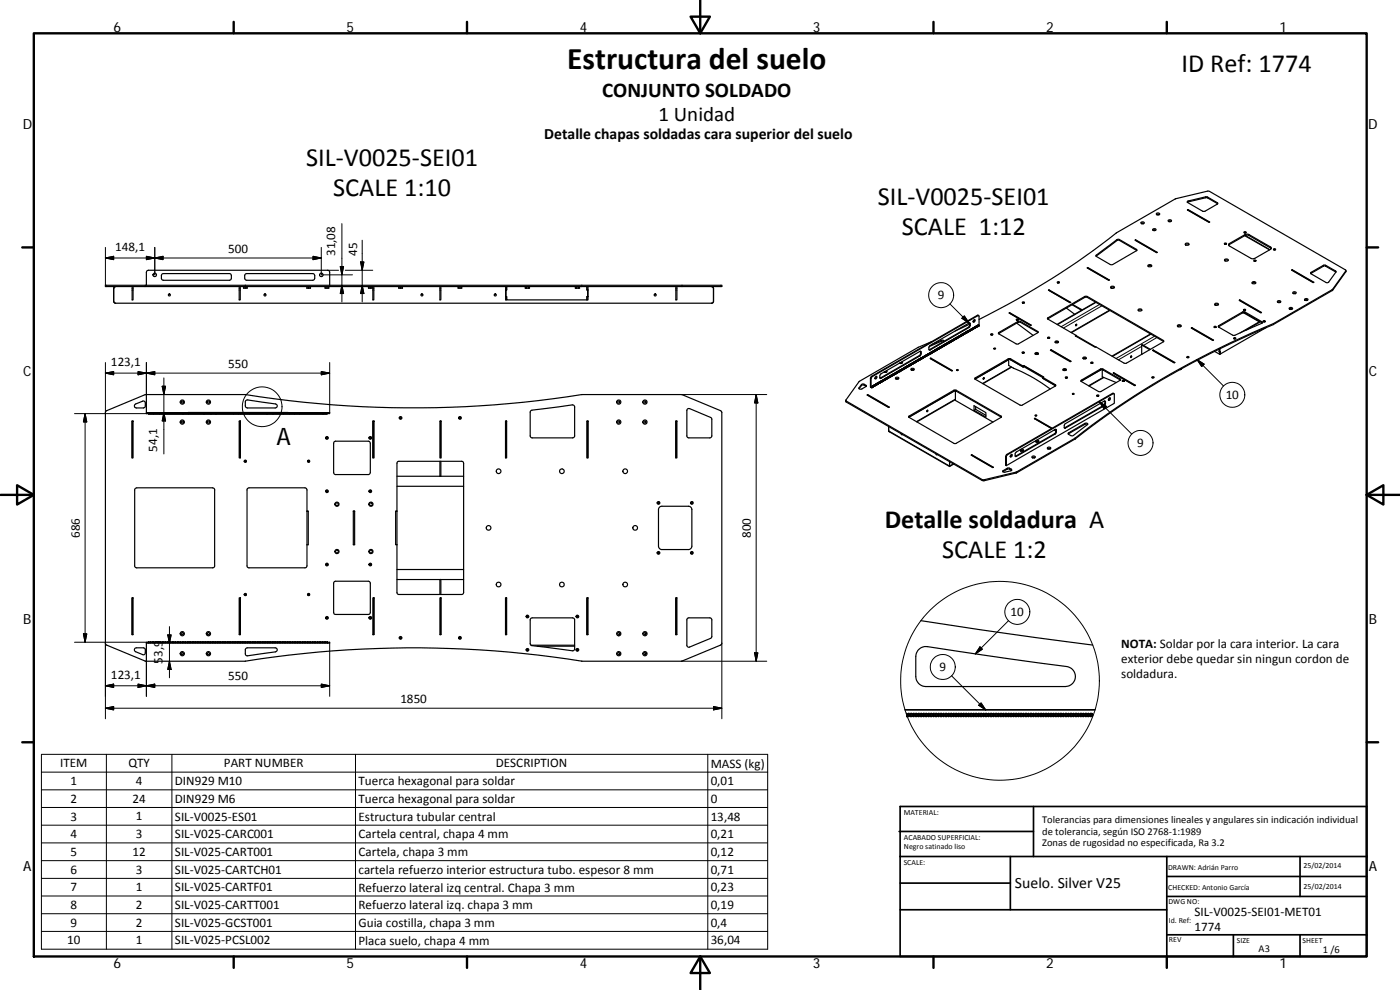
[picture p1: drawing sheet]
<svg xmlns="http://www.w3.org/2000/svg" width="420mm" height="297mm" viewBox="0 0 420 297" stroke-linecap="round" stroke-linejoin="round" font-family="sans-serif">
<defs><g id="words">
<text font-size="9.4" x="170.2" y="20.8">Estructura del suelo</text>
<g font-size="7.9">
<text x="354.6" y="21.6">ID Ref: 1774</text>
<text x="91.9" y="49.7">SIL‐V0025‐SEI01</text>
<text x="100" y="58.7">SCALE 1:10</text>
<text x="263.4" y="61.4">SIL‐V0025‐SEI01</text>
<text x="270.6" y="70.4">SCALE 1:12</text>
<text x="265.5" y="158.5">Detalle soldadura A</text>
<text x="282.8" y="167.5">SCALE 1:2</text>
</g>
<text font-size="7.2" x="83" y="133.5">A</text>
<g font-size="6.3">
<text x="180.7" y="29">CONJUNTO SOLDADO</text>
<text x="197.6" y="36.2">1 Unidad</text>
</g>
<g font-size="4.7">
<text x="163.3" y="41.8">Detalle chapas soldadas cara superior del suelo</text>
<text x="304.6" y="266.6">Suelo. Silver V25</text>
</g>
<g font-size="4.2">
<text x="34" y="9.6">6</text>
<text x="104" y="9.6">5</text>
<text x="174" y="9.6">4</text>
<text x="244" y="9.6">3</text>
<text x="314" y="9.6">2</text>
<text x="384" y="9.6">1</text>
<text x="6.8" y="38.7">D</text>
<text x="410.6" y="38.7">D</text>
<text x="7" y="112.9">C</text>
<text x="410.8" y="112.9">C</text>
<text x="7" y="187.1">B</text>
<text x="410.8" y="187.1">B</text>
<text x="7" y="261.3">A</text>
<text x="410.8" y="261.3">A</text>
<text x="34" y="290.4">6</text>
<text x="104" y="290.4">5</text>
<text x="174" y="290.4">4</text>
<text x="244" y="290.4">3</text>
<text x="314" y="290.4">2</text>
<text x="384" y="290.4">1</text>
</g>
<g font-size="3.9">
<text x="34.6" y="75.3">148,1</text>
<text x="68.5" y="75.9">500</text>
<text x="100.6" y="76.8" transform="rotate(-90 100.6 76.8)">31,08</text>
<text x="107.2" y="76.9" transform="rotate(-90 107.2 76.9)">45</text>
<text x="281.4" y="89.8">9</text>
<text x="33.3" y="109.9">123,1</text>
<text x="68.5" y="110.4">550</text>
<text x="367.8" y="119.7">10</text>
<text x="47.1" y="135.5" transform="rotate(-90 47.1 135.5)">54,1</text>
<text x="341.3" y="134.2">9</text>
<text x="24" y="161.4" transform="rotate(-90 24 161.4)">686</text>
<text x="225.4" y="161.4" transform="rotate(-90 225.4 161.4)">800</text>
<text x="303.3" y="184.8">10</text>
<text x="336.5" y="194.4">NOTA: Soldar por la cara interior. La cara</text>
<text x="33.3" y="203.6">123,1</text>
<text x="48.8" y="199.2" transform="rotate(-90 48.8 199.2)">53,9</text>
<text x="281.9" y="201.4">9</text>
<text x="336.5" y="198.9">exterior debe quedar sin ningun cordon de</text>
<text x="336.5" y="203.4">soldadura.</text>
<text x="68.5" y="204.2">550</text>
<text x="120.2" y="210.9">1850</text>
<text x="18.1" y="230.3">ITEM</text>
<text x="38.5" y="230.3">QTY</text>
<text x="67.2" y="230.3">PART NUMBER</text>
<text x="148.8" y="230.3">DESCRIPTION</text>
<text x="213.3" y="230.3">MASS (kg)</text>
<text x="21.2" y="235.5">1</text>
<text x="40.8" y="235.5">4</text>
<text x="52.5" y="235.5">DIN929 M10</text>
<text x="107.6" y="235.6">Tuerca hexagonal para soldar</text>
<text x="213.3" y="235.5">0,01</text>
<text x="21.2" y="240.9">2</text>
<text x="39.8" y="240.9">24</text>
<text x="52.5" y="240.9">DIN929 M6</text>
<text x="107.6" y="241">Tuerca hexagonal para soldar</text>
<text x="213.3" y="240.9">0</text>
<text x="21.2" y="246.2">3</text>
<text x="21.2" y="251.5">4</text>
<text x="40.8" y="246.2">1</text>
<text x="40.8" y="251.5">3</text>
<text x="52.5" y="246.2">SIL‐V0025‐ES01</text>
<text x="52.5" y="251.5">SIL‐V025‐CARC001</text>
<text x="107.6" y="246.3">Estructura tubular central</text>
<text x="107.6" y="251.6">Cartela central, chapa 4 mm</text>
<text x="213.3" y="246.2">13,48</text>
<text x="213.3" y="251.5">0,21</text>
<text x="21.2" y="256.8">5</text>
<text x="39.8" y="256.8">12</text>
<text x="52.5" y="256.8">SIL‐V025‐CART001</text>
<text x="107.6" y="256.9">Cartela, chapa 3 mm</text>
<text x="213.3" y="256.8">0,12</text>
<text x="21.2" y="262.1">6</text>
<text x="40.8" y="262.1">3</text>
<text x="52.5" y="262.1">SIL‐V025‐CARTCH01</text>
<text x="107.6" y="262.2">cartela refuerzo interior estructura tubo. espesor 8 mm</text>
<text x="213.3" y="262.1">0,71</text>
<text x="21.2" y="267.4">7</text>
<text x="40.8" y="267.4">1</text>
<text x="52.5" y="267.4">SIL‐V025‐CARTF01</text>
<text x="107.6" y="267.5">Refuerzo lateral izq central. Chapa 3 mm</text>
<text x="213.3" y="267.4">0,23</text>
<text x="21.2" y="272.8">8</text>
<text x="40.8" y="272.8">2</text>
<text x="52.5" y="272.8">SIL‐V025‐CARTT001</text>
<text x="107.6" y="272.8">Refuerzo lateral izq. chapa 3 mm</text>
<text x="213.3" y="272.8">0,19</text>
<text x="358.5" y="274.9">SIL‐V0025‐SEI01‐MET01</text>
<text x="21.2" y="278.1">9</text>
<text x="40.8" y="278.1">2</text>
<text x="52.5" y="278.1">SIL‐V025‐GCST001</text>
<text x="107.6" y="278.2">Guia costilla, chapa 3 mm</text>
<text x="213.3" y="278.1">0,4</text>
<text x="358.5" y="279.4">1774</text>
<text x="20.2" y="283.4">10</text>
<text x="40.8" y="283.4">1</text>
<text x="52.5" y="283.4">SIL‐V025‐PCSL002</text>
<text x="107.6" y="283.4">Placa suelo, chapa 4 mm</text>
<text x="213.3" y="283.4">36,04</text>
</g>
<g font-size="3.1">
<text x="312.8" y="246.8">Tolerancias para dimensiones lineales y angulares sin indicación individual</text>
<text x="312.8" y="250.4">de tolerancia, según ISO 2768‐1:1989</text>
<text x="312.8" y="254">Zonas de rugosidad no especificada, Ra 3.2</text>
<text x="377.7" y="285.6">A3</text>
<text x="397" y="285.9">1 /6</text>
</g>
<g font-size="2.4">
<text x="271.2" y="244.4">MATERIAL:</text>
<text x="271.3" y="251.9">ACABADO SUPERFICIAL:</text>
<text x="271.3" y="254.6">Negro satinado liso</text>
<text x="271.2" y="259.7">SCALE:</text>
<text x="350.6" y="260.9">DRAWN: Adrián Parro</text>
<text x="391.2" y="260.6">25/02/2014</text>
<text x="350.6" y="267">CHECKED: Antonio García</text>
<text x="391.2" y="266.6">25/02/2014</text>
<text x="350.7" y="271.4">DWG NO:</text>
<text x="350.8" y="276.8">Id. Ref:</text>
<text x="350.8" y="282.8">REV</text>
<text x="371.2" y="282.9">SIZE</text>
<text x="390.9" y="282.9">SHEET</text>
</g>
</g></defs>
<g fill="none" stroke="#000" stroke-width=".36">
<path d="M328.9 76.6l6.6-4.8h.3l5.4 3.2-7.5 4.4h-.5l-4.2-2.5zM340.6 72.1l.2-.2 6.5 3.8-.2 .1zM340.8 72.2l6.4 3.6M340.8 71.9v.2M341.2 75.2l-5.2-3.1h-.5l-6.5 4.8M342.5 66.7a.46 .46 0 0 1 .5-.2 .46 .46 0 0 1 .3 .6 .49 .49 0 0 1-.5 .1 .49 .49 0 0 1-.3-.5zM342.6 67.1h.6M342.6 67.1l.2-.2 .3 .2M344.5 79.6a.52 .52 0 0 1 .7-.3 .52 .52 0 0 1 .3 .7 .58 .58 0 0 1-.6 .1 .58 .58 0 0 1-.4-.5zM344.5 79.9l.4-.2 .7 .2M346 68.7a.45 .45 0 0 1 .6-.2 .45 .45 0 0 1 .2 .6 .48 .48 0 0 1-.5 .1 .48 .48 0 0 1-.3-.5zM346.2 69.1h.5"/>
<path d="M346.2 69.2l.2-.2 .3 .2M347.1 64a.46 .46 0 0 1 .6-.2 .46 .46 0 0 1 .2 .6 .5 .5 0 0 1-.5 .1 .5 .5 0 0 1-.3-.5zM347.3 64.3l.3-.1 .2 .3zM350.6 66.1a.47 .47 0 0 1 .6-.2 .47 .47 0 0 1 .3 .5 .5 .5 0 0 1-.6 .2 .5 .5 0 0 1-.3-.5zM350.8 66.4h.6zM355.8 73.4l.5-.2 .5 .2M355.8 73a.49 .49 0 0 1 .7-.2 .49 .49 0 0 1 .2 .7 .49 .49 0 0 1-.7 .2 .49 .49 0 0 1-.2-.7zM356.3 63l.2-.1 6.5 3.7-.1 .1zM356.3 60.7l5.9-1.4 3.2 1.9M356.4 60.4l5.6-1.4 3.5 2.1-3.9 2.3h-.4l-4.9-2.7zM356.5 63.1l6.4 3.6M356.5 62.9v.1"/>
<path d="M367.5 73l.5-.1 .1 .3-.5 .1 .4-.1h-.5zM367.5 78.2l.4-.2 .7 .2M367.5 77.9a.52 .52 0 0 1 .7-.3 .52 .52 0 0 1 .3 .7 .56 .56 0 0 1-.6 .1 .56 .56 0 0 1-.4-.5zM367.6 73.3h.3M368.7 73.6l5.5-3.1 .6 .2 6.7 3.9M368.8 73.2l4.9-2.8 .8-.1 6.8 3.8 .3 .4-.3 .3-4.7 2.7-.6 .2-.6-.2-6.5-3.7zM373.3 69.6a.31 .31 0 0 1 .4-.1 .31 .31 0 0 1 .2 .3h-.5h.5h-.5zM373.5 69.9h.3M373.6 70.7l7.4 4.3M374 70.5h.1M376.3 78.1l.5-.1 .1 .3-.4 .1 .3-.1h-.4zM376.5 78.4h.2"/>
<path d="M382.2 74.7a.3 .3 0 0 1 .4-.1 .3 .3 0 0 1 .1 .3l-.3 .1 .3-.1h-.4zM382.4 75h.2M31.6 85.6h185v.4h-185zM34.3 86.1l.4-.1-.4 .1-.2 .5zM39.7 86v4h.2v-4M48.7 82.2l20.1-.1 .6 .4v1l-.1 .3-.5 .3h-19.8l-.5-.3-.1-.3zM71.8 86v4h.3v-4M73.2 86v.1M73.5 86l-.4 .1M73.5 82.3l.5-.2h19.8l.5 .2 .2 1.2-.2 .3-.5 .3h-19.8l-.5-.4zM73.6 86v.5M73.8 86l.4 .1"/>
<path d="M74 86v.1M74.2 86v.5h-1.1v-.5M92.1 86v.5h1.1v-.5M92.2 86h.8M92.6 86.1v.4M97.7 86v.1M98 86l-.4 .1M98.1 86v.5M98.3 86l.4 .1M98.5 86v.1M98.7 86v.5h-1.1v-.5M98.9 85.6v-4.1l-.6-.4h-53.8l-.3 .1-.3 .5v3.9"/>
<path d="M110.7 86v.1M111 86l-.4 .1M111.1 86v.5M111.3 86l.4 .1M111.5 86v.1M111.7 86v.5h-1.1v-.5M111.9 86v4h.3v-4M119.8 86v.1M120.1 86l-.4 .1M120.2 86v.5M120.4 86l.4 .1M120.6 86v.1"/>
<path d="M120.8 86v.5h-1.1v-.5M132 86v4h.3v-4M137.6 86v.1M137.9 86l-.4 .1M138 86v.5M138.2 86l.4 .1M138.4 86v.1M138.6 86v.5h-1.1v-.5M151.8 89v1h.3v-1h-.3v-2h.3v-1v1h-.2l.2 3h24M151.8 86v1M157.9 86l-.3 .1v.4h1.3v-.5M158 86v.5"/>
<path d="M158.6 86.1v.4M158.7 86v.1M158.8 86h-.7M172.9 86l-.2 .1v.4h1.2v-.5M173 86v.5M173.6 86.1v.4M173.7 86v.1M173.9 86h-.8M176.5 89h-.3v1M176.5 86v3M176.5 89v1h-.3M176.5 87h-.3l-.1-1v1h.2l-.2 3"/>
<path d="M202.8 86v4h.3v-4M213.5 86l.5 .1 .1 .5v3.8l-.4 .6h-179.1l-.5-.6v-3.8M290.9 96.9l.1 .7-.4 .6-11.8 6.7M291 97.3l-4.4 2M292.3 95.9h.1a.34 .34 0 0 1 .2 .5 .34 .34 0 0 1-.6 .1zM292.4 95.9v.4l-.3 .3M293.7 94.7l-.3-.1-31.9 18.4-.3 .5v2.7l.2 .1v-2.7l.4-.6 31.8-18.3 .2 .1v2.8l-32.4 18.7M293.8 95.9a234.3 234.3 0 0 0 41.3-26l17.7-10.3 9.9-2.3 41.2 23.7v.3l-4 5.6-17.7 10.2M299.7 99.8l6.1-3.4h.4l5.4 3.2-6.2 3.7-5.6-3.1zM302.8 93.9l.2-.1 6.5 3.8-.2 .1zM302.9 94l6.5 3.6M303 93.8v.2"/>
<path d="M305 95.8a.3 .3 0 0 1 .4-.1 .3 .3 0 0 1 .2 .3l-.4 .1 .3-.1h-.4zM305.1 96.9l5 3.7M305.2 96.1h.2M305.7 96.7l-.2 .1M306.8 90.7h.6a.3 .3 0 0 1-.3 .3 .3 .3 0 0 1-.3-.3zM306.9 90.9h.5M307 90.9h.3M311.5 99.8l-5.7-3.2-6.1 3.5M314.4 95.4l11.2-6.5h.6l23 13.3 .1 .2-11.2 6.6h-.6l-14.8-8.2 .2-.2-8.4-4.8zM314.4 95.7l11.2-6.5h.6l23 13.3M314.6 87.1l.2-.1 6.5 3.7-.2 .1zM314.8 87.1h.1"/>
<path d="M314.8 87.1l6.4 3.7M314.8 87v.1M317.3 84.6h.6a.3 .3 0 0 1-.3 .3 .3 .3 0 0 1-.3-.3zM317.4 84.8h.4M317.5 84.9h.2M320 92.4l2.5 1.9M321.7 91.4l2.7 1.6M321.9 91.3l2.7 1.6M323 97.3l-.2 .4 .3-.1v-.3l-.3 .3M324.6 92.9l-.2 .3M324.6 92.9v.2M326.2 80.4l.2-.1 6.5 3.7-.2 .1z"/>
<path d="M326.4 80.5l6.4 3.6M326.4 80.3v.1M328.8 90.7l-11.6 6.6M333.1 93.2l-11.6 6.6M333.3 86.3l.6-.2 .5 .2M333.4 86a.56 .56 0 0 1 .6-.2 .56 .56 0 0 1 .4 .6 .56 .56 0 0 1-.6 .2 .56 .56 0 0 1-.4-.6zM341.6 92.9a.52 .52 0 0 1 .6-.3 .52 .52 0 0 1 .4 .6 .58 .58 0 0 1-1-.3zM341.6 93.1l.5-.2 .6 .2M353.4 97.6a.57 .57 0 0 1 .6-.2 .57 .57 0 0 1 .4 .5 .57 .57 0 0 1-.6 .2 .57 .57 0 0 1-.4-.5zM353.4 97.9l.3-.2 .7 .2M354.3 97.8v.2M357.5 98.4l.2-.1 6.5 3.7-.2 .2z"/>
<path d="M357.7 98.3v.1M357.7 98.4l6.4 3.7M357.7 98.4l-.1 .1M364.4 98a.3 .3 0 0 1 .4-.1 .3 .3 0 0 1 .1 .3l-.3 .1 .3-.1h-.5zM364.5 98.3h.3M364.6 91.4l.5-.2 .5 .2M364.6 91.2a.51 .51 0 0 1 .6-.3 .51 .51 0 0 1 .3 .6 .58 .58 0 0 1-.9-.3zM365.7 97.8l7.5-4.3 5.7 3.3-8.5 3.8-4.7-2.5zM371.9 90.1l.2-.1 6.5 3.7-.2 .2zM372.1 90v.1M372.1 90.1l6.4 3.7M372.1 90.1l-.1 .1"/>
<path d="M373.1 93.8l4.8 2.8M373.2 93.8l.4 .1M373.2 92.9a.29 .29 0 0 1 .4-.1 .29 .29 0 0 1 .1 .3h-.4h.4h-.4zM373.4 93.2h.2M373.4 93.8v.1M373.6 93.9h-.7l-7.2 4.2M373.6 93.9l5.2 3M375.8 85l.3-.2 .7 .2M375.9 84.6a.48 .48 0 0 1 .6-.2 .48 .48 0 0 1 .2 .7 .55 .55 0 0 1-.6 .1 .55 .55 0 0 1-.3-.5zM378.1 96.5l-5.9 3.4M378.3 96.6l-4.5 2.5M379.1 96.3a.29 .29 0 0 1 .4-.1 .29 .29 0 0 1 .2 .3h-.5h.5h-.5z"/>
<path d="M379.3 96.6h.2M380 98.3l-13.8 7.9-.1-1.6M382.2 97.1a250.6 250.6 0 0 0-59.5 34.4l-17.7 10.1-9.9 2.4-41.2-23.7v-.3l4-5.6 17.7-10.2 4.1-1.7M382.2 97.1h.1M383.4 90.3a.42 .42 0 0 1 .6-.2 .42 .42 0 0 1 .1 .7 .43 .43 0 0 1-.5 0 .43 .43 0 0 1-.2-.5zM383.6 90.7h.5M383.6 90.8l.2-.2 .3 .2M386.9 92.4a.47 .47 0 0 1 .6-.2 .47 .47 0 0 1 .3 .6 .5 .5 0 0 1-.6 .1 .5 .5 0 0 1-.3-.5zM387.1 92.7l.6 .1zM387.6 81l.2-.1 6.5 3.8-.2 .1zM387.8 80.9v.1M387.8 81l6.4 3.8"/>
<path d="M387.8 81l-.1 .1M388 87.7a.48 .48 0 0 1 .6-.2 .48 .48 0 0 1 .3 .5 .5 .5 0 0 1-.6 .2 .5 .5 0 0 1-.3-.5zM388.2 88.1l.6-.1-.4-.1-.2 .2M391.6 89.7a.47 .47 0 0 1 .6-.2 .47 .47 0 0 1 .2 .6 .5 .5 0 0 1-.5 .1 .5 .5 0 0 1-.3-.5zM391.7 90.1h.6M391.8 90.1l.2-.2 .3 .2M393.4 81.8l4-2.3 3.6 1.9-2.3 3.3-.3 .1-4.9-2.7zM400.9 81.6l-3.5-1.8-4 2.3M403.9 81.2v.4l-4 5.5-17.7 10.2a255.4 255.4 0 0 0-59.5 34.4l-17.6 10.2-10.1 2.4-41-23.7-.2-.5M258.5 115.4l.7-.2 .8 .5-1.4 1a.51 .51 0 0 1-.5 .1 .51 .51 0 0 1-.3-.4zM260 115.9l-.8-.4h-.4l-1 1.1M260.2 118.5l.2-.1 6.5 3.8-.2 .1z"/>
<path d="M260.3 118.6l6.5 3.6M260.4 118.4v.2M262.9 113l.1-.1a.34 .34 0 0 1 .1 .5 .34 .34 0 0 1-.5 .1zM263 112.9v.4l-.4 .3M264.2 112.3l11.9-6.9 .3 .1v.8l-.3 .5-11.8 6.8-.3-.3zM265.4 111.7h.6M265.5 111.7l.2-.2 .2 .2M266.1 111.2l.1 .1a.47 .47 0 0 1-.3 .5 .47 .47 0 0 1-.6-.2M268.8 113.3a.45 .45 0 0 1 .6-.2 .45 .45 0 0 1 .2 .6 .49 .49 0 0 1-.5 .1 .49 .49 0 0 1-.3-.5zM269 113.6l.5 .1zM270.1 108.9l.4-.1 .1 .2zM270.7 108.5l.1 .1a.48 .48 0 0 1-.3 .5 .48 .48 0 0 1-.6-.1"/>
<path d="M273.4 110.6a.47 .47 0 0 1 .6-.2 .47 .47 0 0 1 .3 .6 .51 .51 0 0 1-.6 .1 .51 .51 0 0 1-.3-.5zM273.6 110.9l.6 .1zM276.2 105.4l.1 .7-.4 .6-11.8 6.8M279 103.7l11.8-6.8 .4 .1v.8l-.4 .5-11.9 6.8-.1-.8zM279.1 107.6l.2-.2 6.5 3.8-.1 .1zM279.3 107.6l6.4 3.7M279.3 107.4v.2M283.3 102.4h-.8l-3.6 1.6M283.3 102.4a.52 .52 0 0 0-.8-.3l-2.9 1.3M286.7 119.9l-11.5 6.7M286.7 117.3v2.8l11.3 6.5M287.2 111.2h.3"/>
<path d="M295.2 113.3l-.1 .5a.24 .24 0 0 0 .3-.2 .24 .24 0 0 0-.2-.3l-.1 .4M297.4 100.2a.29 .29 0 0 1 .3-.1 .29 .29 0 0 1 .2 .3l-.5 .1h.5h-.5zM297.5 100.5h.3M298.4 104.7h.3M302.7 107.9v1.7l1.4 .9a47.4 47.4 0 0 1 11.1 6.2M303.3 108l3.8 2.1v-.2M303.3 108l3.7 2.1M303.3 107.9h-.7l-10 5.8M303.6 110.2l-8.6 4.9M306.8 105.7l.3-.1 .3 .2-.5 .1h.4h-.5zM306.9 105.9h.3M307 109.8l.3-.1 5.9 3.4-.2 .4 3.8 2.3"/>
<path d="M307 109.8v.3M307 109.8l-3.7-2.1-.6-.1-10 5.8-.1 .2 13.8 8 10.4-5.9-.1-.3-9.6-5.5M307.1 109.9l.2-.1 5.9 3.4M307.1 110l-.1 .1M307.3 109.7v.1M310.7 106.2h.9M310.7 105.9l.1-.1a.43 .43 0 0 1 .6-.1 .43 .43 0 0 1 .1 .6 .49 .49 0 0 1-.5 .1 .49 .49 0 0 1-.3-.5zM310.8 106.3h.7M314.4 101.2a.31 .31 0 0 1 .4-.1 .31 .31 0 0 1 .2 .4h-.5h.4h-.4zM314.6 101.5h.3M315.2 105.1l.3-.2 5.9 3.5-.2 .1zM315.3 105.2l.2-.1 5.9 3.3"/>
<path d="M315.5 104.9v.2M316.7 102.7l.4-.1 .5 .1M316.7 102.4a.47 .47 0 0 1 .6-.2 .47 .47 0 0 1 .3 .6 .48 .48 0 0 1-.6 .1 .48 .48 0 0 1-.3-.5zM316.8 102.8h.7M319.1 110.7a.46 .46 0 0 1 .5-.2 .46 .46 0 0 1 .3 .6 .49 .49 0 0 1-.5 .1 .49 .49 0 0 1-.3-.5zM319.1 111h.9M319.2 111.1h.6M319.7 113.2h.7l-.5 .2h.4h-.5zM319.9 113.4h.3M321.9 118.3h.4M322.8 100.8l.2-.1 5.9 3.4M322.9 100.6v.2"/>
<path d="M324.5 114.1l6-3.5 5.8 3.3-6.2 3.6h-.4l-5.2-3zM325 107.6h1M325.1 107.3a.47 .47 0 0 1 .5-.2 .47 .47 0 0 1 .3 .5 .49 .49 0 0 1-.5 .1 .49 .49 0 0 1-.3-.4zM325.2 107.6h.6M327.4 108.7a.31 .31 0 0 1 .4-.1 .31 .31 0 0 1 .2 .3l-.5 .1h.4h-.4zM327.6 109h.2M329.2 118.6a.31 .31 0 0 1 .3-.2 .31 .31 0 0 1 .2 .4l-.4 .1 .4-.1h-.5zM329.3 118.9h.3M330.8 110.9v2.2l4.2 1.7M331.3 113.3l-4.5 2.5M332.9 119.4h.1a.35 .35 0 0 1 .2 .5 .35 .35 0 0 1-.6 0zM333.1 119.4l-.4 .6"/>
<path d="M334.1 112l.1-.2 6.6 3.8-.2 .1zM334.2 112l6.4 3.7M334.2 111.8v.2M334.2 112h.1M334.3 118.1l-.4-.1-31.7 18.3-.4 .6v2.7l.2 .1v-2.6l.4-.7 31.7-18.3 .3 .1v2.8l-32.4 18.7M336.3 114.1l-5.8-3.2-6.1 3.5M336.9 114.1l.6 .1-.5 .2h.4h-.5zM337 114.4h.2M339.5 106.8l-.2 .4M342.6 103.5l2.4 1.4M342.6 103.5l.1 2.8M342.6 103.5l.2-.1 2.4 1.4"/>
<path d="M345.3 100.2l-11.6 6.6M345.7 113.1h.6a.29 .29 0 0 1-.3 .3 .29 .29 0 0 1-.3-.3zM345.8 113.3h.5M345.9 105.1l.2-.1 6.5 3.8-.2 .1zM346.1 105.2l6.4 3.6M346.1 105.2h-.1M346.1 105v.2M354.4 110.7l-.3 .2M354.6 110.6l-.3 .3M356.3 107.3h.4M364.5 105.4l1.6 .9M365.9 104.8v.8"/>
<path d="M365.9 105.6l.2 .1M366 105.5l.1 .1M366 105.5l-.1 .1M366 104.7v.8M366.1 105.7l.1-.1-.1 .7M366.1 105.7v.6M370.3 101.4a.29 .29 0 0 1 .3-.1 .29 .29 0 0 1 .2 .3h-.5h.5h-.5zM370.4 101.7h.3M31.8 123.3l11.9-4.9h30a321.3 321.3 0 0 0 100.9 0h29.9l11.8 4.8 .3 .6v69.4l-.3 .3-11.8 4.9h-29.8a319 319 0 0 0-101.1 0h-29.9l-11.7-4.9-.3-.3-.1-69.4zM39.6 126.3h.3v11.1h-.3zM39.7 126.3v.1M39.9 126.4h-.2v11"/>
<path d="M40.5 121.3l2.5-1 .5 .3 .1 1.2-.2 .5-2.5 .1a.62 .62 0 0 1-.5-.4 .62 .62 0 0 1 .1-.7zM43.9 123.8h55v.3h-55zM71.8 126.4h.3M71.8 123.8h.1M71.8 126.3h.3v11.1h-.3zM72.1 123.8h.1M72.1 126.3v11.1M73.7 120.3l.6-.3 8.4 1.2a.61 .61 0 0 1 .5 .6 .61 .61 0 0 1-.6 .6h-8.4l-.6-.4zM86.5 123.8h.1M86.5 123.8h-30.1M100.2 132.6l.5-.2 10.2 .1 .2 .5-.1 9.1-.5 .3-10.1-.1-.3-.5zM111.9 126.3h.4v11.1h-.4z"/>
<path d="M111.9 126.3v.1M112.3 126.4h-.4v11M132 126.4h.3M132 138.4v4.5h.3v-4.5M132 126.3h.3v11.1h-.3zM132.3 126.3v11.1M151.7 126.3h.4v11.1h-.4zM151.8 126.3v.1M152.1 126.4h-.3v11M159.4 123.2l12.7-1.7 .4 .6-.1 8.9-.6 .4h-12.3l-.4-.6v-7.1zM176.1 126.4h.3v11M176.1 126.3h.4v11.1h-.4z"/>
<path d="M176.4 126.3v.1M202.8 126.3h.3v11.1h-.3zM202.8 126.3v.1M203.1 126.4h-.3v11M206.3 122.7l.7-.1 6.5 2.9 .1 5.3-.2 .5-6.7 .1-.5-.3-.1-7.9zM266.7 128v1.3l.2 .3 18.1 10.4M270.4 130.1l.2 .3 .2-.1M272.7 124.9l14-7.9 13.9 8.1-14.1 8-13.7-7.9zM272.7 125.2l14-7.9 13.8 7.9M278.3 123.1l-.2 .3M280.9 136.1l.2 .4 .1-.2M285 138.5v1.5"/>
<path d="M286.2 139.2l-1.2 .8M291.4 136.5l.2-.1 6.5 3.8-.2 .1zM291.6 136.6l6.4 3.7M291.6 136.4v.2M291.6 136.6h.1M292.3 121.7l3.6 2.1v1.3l-3.6-2zM292.8 122v.8M292.8 122.8l-.5 .3M292.8 122.8l3.1 1.8M303.3 136.5l.3-.2a.36 .36 0 0 1 .1 .6 .36 .36 0 0 1-.5 0zM303.6 136.3l-.1 .5-.3 .2M304.9 135.7l11.8-6.9 .3 .1-.2 1.3-12 6.8-.1-.9z"/>
<path d="M306.2 134.9a.46 .46 0 0 1 .6-.2 .46 .46 0 0 1 .3 .6 .48 .48 0 0 1-.6 .1 .48 .48 0 0 1-.3-.5zM306.4 135.3h.5M306.4 135.4l.2-.3 .3 .3M309.7 136.9a.48 .48 0 0 1 .6-.1 .48 .48 0 0 1 .3 .5 .5 .5 0 0 1-.6 .1 .5 .5 0 0 1-.3-.5zM310 137.3h.5zM310.6 125.6l-.1 .1M310.6 125.6l5.1 3M310.6 125.5l5.2 3M310.6 125.5v.1M310.6 125.5l-.2 .1 5.2 3M310.8 124.8h.3M310.8 132.2h.2a.43 .43 0 0 1 .5-.1 .43 .43 0 0 1 .2 .5 .5 .5 0 0 1-.5 .1 .5 .5 0 0 1-.4-.5z"/>
<path d="M311 132.6h.6l-.4-.1-.1 .2M314.4 134.3a.48 .48 0 0 1 .6-.2 .48 .48 0 0 1 .2 .5 .5 .5 0 0 1-.5 .2 .5 .5 0 0 1-.3-.5zM314.6 134.7h.5M314.6 134.7l.2-.2 .3 .2M316.4 129.1l.5 .2M316.4 129l.5 .3M316.6 128.9l.3 .2M316.8 128.8v.8l-.3 .5-11.8 6.8M319.5 127.3l11.9-7 .4 .1-.3 1.2-11.9 6.9-.2-.1zM320.6 129.9l5-2.9a.43 .43 0 0 1 .5-.1 .43 .43 0 0 1 .3 .5l-4.4 3.3h-.6l-.7-.4zM326.4 127.4l-.8-.1-5 2.9M331.6 120.3v.8l-.4 .5-11.8 6.8"/>
<path d="M40.5 146.6l.5-.2h22.8l.5 .2v23.5l-.5 .3-23.1-.1-.3-.5zM74.2 146.6l.5-.2h16.8l.5 .2 .1 23.2-.2 .5-17.2 .1-.5-.3zM92.1 153.4h.4M92.1 153.3h.4v10.1h-.4M106 153.4h.4M106 153.3h.4v10.1h-.4zM118.7 153.4h.4v10M119.1 153.4v-14.4l.3-.5 19.1-.1 .5 .2v39.5l-.5 .3-19.1-.1-.3-.5v-14.4M119.1 153.3h-.4v10.1h.4M119.1 142.9h20M119.1 145.9h20M198 152.1l.6-.2h8l.9 .5 .1 11.5-.3 .8-.7 .2h-8l-.7-.4-.3-.6v-11z"/>
<path d="M301 141.3l1.6-.9 1 .6-.1 .2-2.1 .5-.4-.1zM303.6 141.1l-1-.4-1.6 .8M39.6 179.4h.3v11h-.3zM39.7 179.4v11h.2M71.8 179.4h.3v11h-.3zM72.1 179.4v11h-.3M100.4 174.5h10.5l.2 .5-.1 9.1-.5 .3-10.1-.1-.3-.5v-8.8zM111.9 179.4h.4v11h-.4zM112.2 179.4v11h-.3M119.1 170.9h20M119.1 173.9h20M132 179.4h.3v11h-.3z"/>
<path d="M132 173.9v4.5M132.3 173.9v4.5M132.3 179.4v11h-.3M151.7 179.4h.4v11h-.4zM151.8 179.4v11h.3M176.1 179.4h.4v11h-.4zM176.2 179.4v11h.3M202.8 179.4h.3v11h-.3zM202.8 179.4v11h.3M39.7 190.4h.1M40.4 194.6l.5-.2h2.3l.4 .4-.1 1.4-.5 .3-2.3-1-.3-.4zM43.9 192.7h55v.3h-55z"/>
<path d="M71.8 192.7h.1M72.1 190.4h.1M72.1 192.7h.1M73.8 194.6l.4-.2h8.4a.61 .61 0 0 1 .6 .5 .61 .61 0 0 1-.5 .7l-8.5 1.2-.6-.4zM86.5 192.7h.1M86.5 192.7h-30.1M112.2 190.4h.1M132.3 190.4h.1M151.8 190.4h.1M159.4 193.6h13.1M159.4 185.5h12.8l.3 .5-.2 9-.5 .3-12.4-1.7-.3-.5v-7.1zM161.2 193.9h11.3"/>
<path d="M176.2 190.4h.1M202.8 190.4h.1M206.4 185.5h7l.2 .5-.1 5.3-6.5 2.8h-.7l-.2-.5v-7.6zM275.8 194.8l1.3-.7 1.2-.1 41.8 6a3 3 0 0 1 2.6 3.2 3 3 0 0 1-3 2.8h-41.9a3 3 0 0 1-3-3l.1-6.4 .2-.8zM276.4 186.2l25.7 3.9 25.8 3.4M271.6 212.9h57M271.6 213h57M272.1 214.5h56"/>
<circle cx="46.4" cy="82.5" r=".53"/>
<circle cx="50.8" cy="88.5" r=".31"/>
<circle cx="79.5" cy="88.5" r=".31"/>
<circle cx="96.4" cy="82.5" r=".53"/>
<circle cx="126.6" cy="88.5" r=".31"/>
<circle cx="148.6" cy="88.5" r=".32"/>
<circle cx="196.6" cy="88.5" r=".31"/>
<circle cx="287.4" cy="111.1" r=".24"/>
<circle cx="298.6" cy="104.6" r=".25"/>
<circle cx="322.1" cy="118.2" r=".25"/>
<circle cx="339.4" cy="107.1" r=".24"/>
<circle cx="356.5" cy="107.2" r=".27"/>
<circle cx="54.7" cy="120.6" r=".33"/>
<circle cx="54.7" cy="126.6" r=".63"/>
<circle cx="54.7" cy="126.6" r=".32"/>
<circle cx="54.7" cy="120.6" r=".64"/>
<circle cx="62.5" cy="126.6" r=".64"/>
<circle cx="62.5" cy="120.6" r=".33"/>
<circle cx="62.5" cy="120.6" r=".64"/>
<circle cx="62.6" cy="126.6" r=".32"/>
<circle cx="73.6" cy="138.4" r=".25"/>
<circle cx="73.6" cy="138.4" r=".34"/>
<circle cx="92.6" cy="138.4" r=".24"/>
<circle cx="92.6" cy="138.4" r=".34"/>
<circle cx="98.1" cy="131.4" r=".4"/>
<circle cx="98.1" cy="131.4" r=".24"/>
<circle cx="111.1" cy="131.4" r=".4"/>
<circle cx="111.1" cy="131.4" r=".25"/>
<circle cx="120.2" cy="125.4" r=".4"/>
<circle cx="120.2" cy="125.4" r=".24"/>
<circle cx="138" cy="125.4" r=".25"/>
<circle cx="138" cy="125.4" r=".4"/>
<circle cx="185.7" cy="126.6" r=".63"/>
<circle cx="185.7" cy="120.6" r=".34"/>
<circle cx="185.7" cy="120.6" r=".64"/>
<circle cx="185.7" cy="126.6" r=".33"/>
<circle cx="193.6" cy="126.6" r=".63"/>
<circle cx="193.6" cy="120.6" r=".34"/>
<circle cx="193.6" cy="120.6" r=".64"/>
<circle cx="193.6" cy="126.6" r=".33"/>
<circle cx="278.3" cy="123.3" r=".23"/>
<circle cx="310.9" cy="124.6" r=".25"/>
<circle cx="98.1" cy="147.4" r=".4"/>
<circle cx="98.1" cy="147.4" r=".25"/>
<circle cx="101.1" cy="151.3" r=".63"/>
<circle cx="101.1" cy="151.3" r=".41"/>
<circle cx="111.1" cy="147.4" r=".25"/>
<circle cx="111.1" cy="147.4" r=".4"/>
<circle cx="111.3" cy="151.3" r=".42"/>
<circle cx="111.3" cy="151.3" r=".62"/>
<circle cx="146.6" cy="158.4" r=".7"/>
<circle cx="149.6" cy="141.4" r=".69"/>
<circle cx="168.6" cy="141.4" r=".69"/>
<circle cx="187.6" cy="141.4" r=".69"/>
<circle cx="190.6" cy="158.4" r=".69"/>
<circle cx="197.6" cy="150.9" r=".25"/>
<circle cx="197.6" cy="150.9" r=".4"/>
<circle cx="207.6" cy="150.9" r=".4"/>
<circle cx="207.6" cy="150.9" r=".25"/>
<circle cx="73.6" cy="178.4" r=".34"/>
<circle cx="73.6" cy="178.4" r=".25"/>
<circle cx="92.6" cy="178.4" r=".25"/>
<circle cx="92.6" cy="178.4" r=".34"/>
<circle cx="98.1" cy="169.4" r=".4"/>
<circle cx="98.1" cy="169.4" r=".24"/>
<circle cx="101.1" cy="165.5" r=".64"/>
<circle cx="101.1" cy="165.5" r=".41"/>
<circle cx="111.1" cy="169.4" r=".24"/>
<circle cx="111.1" cy="169.4" r=".4"/>
<circle cx="111.3" cy="165.5" r=".42"/>
<circle cx="111.3" cy="165.5" r=".63"/>
<circle cx="149.6" cy="175.4" r=".7"/>
<circle cx="168.6" cy="175.4" r=".7"/>
<circle cx="187.6" cy="175.4" r=".7"/>
<circle cx="197.6" cy="165.9" r=".25"/>
<circle cx="197.6" cy="165.9" r=".4"/>
<circle cx="207.6" cy="165.9" r=".4"/>
<circle cx="207.6" cy="165.9" r=".25"/>
<circle cx="54.7" cy="196.1" r=".63"/>
<circle cx="54.7" cy="190.1" r=".32"/>
<circle cx="54.7" cy="196.1" r=".32"/>
<circle cx="54.7" cy="190.1" r=".64"/>
<circle cx="62.5" cy="196.1" r=".64"/>
<circle cx="62.5" cy="190.1" r=".64"/>
<circle cx="62.6" cy="196.1" r=".32"/>
<circle cx="62.6" cy="190.1" r=".32"/>
<circle cx="98.1" cy="185.4" r=".4"/>
<circle cx="98.1" cy="185.4" r=".24"/>
<circle cx="111.1" cy="185.4" r=".24"/>
<circle cx="111.1" cy="185.4" r=".4"/>
<circle cx="120.2" cy="191.4" r=".4"/>
<circle cx="120.2" cy="191.4" r=".24"/>
<circle cx="138" cy="191.4" r=".24"/>
<circle cx="138" cy="191.4" r=".4"/>
<circle cx="158.3" cy="195" r=".39"/>
<circle cx="158.3" cy="195" r=".24"/>
<circle cx="158.3" cy="185" r=".25"/>
<circle cx="158.3" cy="185" r=".4"/>
<circle cx="173.3" cy="195" r=".39"/>
<circle cx="173.3" cy="185" r=".24"/>
<circle cx="173.3" cy="185" r=".4"/>
<circle cx="173.3" cy="195" r=".24"/>
<circle cx="185.7" cy="196.1" r=".63"/>
<circle cx="185.7" cy="190.1" r=".64"/>
<circle cx="185.7" cy="190.1" r=".33"/>
<circle cx="185.7" cy="196.1" r=".33"/>
<circle cx="193.6" cy="196.1" r=".63"/>
<circle cx="193.6" cy="190.1" r=".64"/>
<circle cx="193.6" cy="196.1" r=".33"/>
<circle cx="193.6" cy="190.1" r=".33"/>
</g>
<g fill="none" stroke="#000" stroke-width=".3">
<path d="M361.9 59.1v.2M362.4 59.1v.3M31.6 74.2v11.4M31.6 77.4l2.5-.5v1zM31.6 77.4h64.8M43.9 76.9l2.5 .5-2.5 .5zM46.4 74.2v8.3M46.4 77.4l2.5-.5v1zM93.9 76.9l2.5 .5-2.5 .5zM96.4 74.2v8.3h9.4M102.1 80h1l-.5 2.5zM102.6 67.1v23.5"/>
<path d="M108.2 78.6h1l-.5 2.5zM108.7 72.1v18.5M329 76.6v.2M335.2 71.9v.3M336 71.9v.2M341.1 74.8v.3M356.6 60.3v.3M365.3 60.8v.3M368.9 73.1v.3M373.7 70.4v.3M373.7 70.6l7.4 4.3M374.8 70.4v.3"/>
<path d="M381.3 74.1v.3M397.2 79.6v.3M397.9 79.6v.3M98.3 81.1h3.3M102.6 85.6l.5 2.5h-1zM103.6 81.1h8.3M108.7 85.6l.5 2.5h-1zM285.1 91.2l5.7 5.7M289.4 99.9l.1 .3M289.4 94.8l1.4 2.1-2.1-1.4zM289.6 99.8l.2 .3M289.8 99.6l.2 .4"/>
<path d="M290 99.5l.2 .4M290.2 99.4l.2 .4M290.4 99.3l.2 .3M290.6 99.2l.3 .3M290.6 98.2l.2 .1M290.9 99l.2 .4zM291 97.6l.2 .1M291 97l.2 .1M291.1 98.9l.2 .4M291.3 98.8l.2 .3M291.5 98.7l.3 .3M291.8 98.5l.1 .4"/>
<path d="M292 98.4l.2 .3zM292.2 98.3l.2 .3M292.4 98.1l.2 .4M292.6 98l.2 .4M292.8 97.9l.2 .3M293 97.8l.3 .3M293.3 97.6l.2 .4M293.3 94.6l.2 .1M293.5 97.5l.2 .4M293.7 97.4l.2 .4M299.8 99.8v.3M305.5 96.4v.3"/>
<path d="M306.2 96.4v.3M311.4 99.4v.3M314.5 95.4v.2M323 97.4l-.2 .1M325.6 88.9v.3M326.3 88.9v.3M328.9 90.7l-11.5 6.7M330 91.4l-11.6 6.6M330.7 91.8l-11.6 6.6M332.9 93.1l-11.5 6.6M365.7 97.7v.3M372.9 93.6v.3"/>
<path d="M373.6 93.6v.3M378.7 96.6v.2M382.2 97.1v.3M393.5 81.7v.3M399.8 86.9v.3M399.9 86.8v.3M400.8 81.3v.3M403.9 81.3v.3M31.6 112h67.3M31.6 112l2.5-.5v1zM31.6 108.8v15M41.4 111.5l2.5 .5-2.5 .5z"/>
<path d="M43.9 112l2.5-.5v1zM43.9 108.8v15.3M48.7 115.9h1l-.5 2.5zM49.2 113.4v22.8M96.4 111.5l2.5 .5-2.5 .5zM98.9 108.8v15M204.5 118.4h25.6M226.9 118.4v80M226.9 118.4l.5 2.5h-.9zM257.8 116.4v.2M258.5 115.4v.3M259.3 115.3v.3"/>
<path d="M259.9 115.6v.3M261.2 113.5l.2 .1M261.5 116l.2 .4M261.6 112.9l.2 .1M261.7 116.1h.1M261.7 115.9l.2 .3M261.9 115.7l.2 .4M262.1 115.6l.2 .4M262.3 115.5l.3 .3zM262.3 115.5l.3 .3M262.6 115.4l.2 .3M262.8 115.2l.2 .4"/>
<path d="M263 115.1l.2 .4M263.1 115.2v.2M263.2 115l.3 .3M263.5 114.9l.1 .3M263.6 114.7l.3 .4M263.9 114.6l.2 .4M264.1 114.5l.2 .4M264.2 113.4l.2 .1M264.3 114.3l.2 .4M264.5 114.4v.2M264.5 114.2l.2 .4M264.7 114.1l.2 .4"/>
<path d="M265 114l.2 .3M265.2 113.9l.2 .3-.2-.3M265.4 113.7l.2 .4M265.6 113.6l.2 .4M265.8 113.5l.2 .3M266.1 113.3l.2 .4M266.3 113.2l.2 .4M266.5 113.1l.2 .4M266.7 113l.2 .3M266.9 112.8l.2 .4M267.1 112.7l.2 .4M267.2 112.8l.1 .1"/>
<path d="M267.3 112.6l.3 .3M267.6 112.5l.2 .3zM267.8 112.3l.2 .4M268 112.2l.2 .4M268.2 112.1l.2 .4M268.4 112l.3 .3M268.6 112l.1 .1M268.7 111.9l.1 .3M268.8 111.8l.2 .3M269 111.7l.2 .3M269.2 111.5l.2 .4M269.4 111.4l.2 .4"/>
<path d="M269.6 111.3l.2 .3M269.9 111.1l.2 .4M270.1 111l.2 .4M270.3 110.9l.2 .4M270.5 110.8l.2 .3M270.7 110.7l.2 .3M270.9 110.5l.2 .4M271.2 110.4l.2 .4M271.4 110.3l.2 .3M271.8 110l.2 .4-.2-.4M271.8 110.5l-.2-.3 .2 .3M272 109.9l.2 .4"/>
<path d="M272.2 109.8l.3 .3M272.5 109.6l.2 .4zM272.7 109.5l.2 .4M272.9 109.4l.2 .4M273.1 109.3l.2 .3M273.3 109.1l.2 .4M273.5 109l.3 .4M273.8 108.9l.1 .4M274 108.8l.2 .3M274.2 108.6l.2 .4M274.4 108.5l.2 .4M274.6 108.4l.2 .4"/>
<path d="M274.8 108.3l.2 .3M275 108.1l.3 .4M275.3 108l.2 .4M275.5 107.9l.2 .3M275.7 107.8l.2 .3M275.9 106.7l.2 .1M275.9 107.6l.3 .4M276.2 107.5l.1 .4M276.3 106.1l.1 .1M276.3 105.5l.1 .1M276.4 107.4l.2 .4M276.6 107.3l.2 .3"/>
<path d="M276.8 107.2l.2 .3M277 107l.2 .4M277.2 106.9l.2 .4M277.4 106.8l.2 .3M277.7 106.7l.2 .3M277.9 106.5l.2 .4zM278.1 106.4l.2 .3M278.3 106.3l.2 .3M278.5 106.2l.2 .3M278.7 106l.3 .4M279 104.9l.1 .1M279 105.9l.2 .4"/>
<path d="M279.2 105.8l.2 .4M279.4 105.7l.2 .3M279.6 105.5l.2 .4M279.8 105.4l.2 .4M280 105.3l.3 .3M280.3 105.2l.2 .3M280.5 105l.2 .4M280.7 104.9l.2 .4M280.9 104.8l.2 .3M281.1 104.6l.3 .4M281.4 104.5l.1 .4M281.5 104.4l.3 .4"/>
<path d="M281.8 104.3l.2 .3M282 104.1l.2 .4M282.2 104l.2 .4M282.4 103.9l.2 .4M282.5 102.1v.3M282.6 103.8l.2 .3M282.9 103.7l.2 .3M283.1 103.5l.2 .4M283.3 103.4l.2 .4zM283.5 103.3l.2 .3M283.7 103.1l.2 .4M283.9 103l.3 .4"/>
<path d="M284.2 102.9l.2 .4M284.4 102.8l.2 .3M284.6 102.6l.2 .4M284.8 102.5l.2 .4M285 102.4l.2 .4M285.3 102.3l.2 .3M285.5 102.2l.2 .3M285.7 102l.2 .4M285.9 101.9l.2 .4M286.1 101.8l.2 .3M286.3 117.1v.3M286.3 101.6l.2 .4"/>
<path d="M286.5 117.3l-13.7 7.9M286.5 101.5l.2 .4M286.7 119.7l-11.7 6.8M286.7 101.4l.3 .4M287 117.1v.3M287 101.3l.2 .3M287.2 101.2l.2 .3M287.4 101l.2 .4M287.6 100.9l.2 .4M287.8 100.8l.2 .3M288 100.6l.3 .4M288.3 100.5l.2 .4"/>
<path d="M288.5 100.4l.2 .4M288.7 100.3l.2 .3M288.9 100.1l.2 .4M289.1 100l.3 .4zM292.7 113.4v.3M295.2 113.4l-.1 .1M302.6 107.7v.2M302.7 107.9l-10.1 5.9M303.3 107.7v.2M303.5 110.1l-8.6 5M316.7 115.4v.3M322.2 118.3h.1"/>
<path d="M324.5 114.1v.2M330.3 110.7v.3M330.5 110.9l-6 3.5M331 110.7v.3M331.1 113.2l-4.4 2.5M333.9 118l.2 .1M336.2 113.7v.3M339.5 106.9l-.2 .1M342.6 103.9l-7 4.1M345.4 100.3l-11.5 6.7M346.5 100.9l-11.5 6.7M347.2 101.3l-4 2.3"/>
<path d="M349.2 102.2v.2M359.2 107.9l8 7.9M359.2 107.9l2.2 1.4-.8 .7zM22.4 124.1h22.1M25.5 124.1v68.6M25.5 124.1l.5 2.5h-1zM44.6 124v.2M44.8 124v.2M45.1 124v.2M45.3 124v.2M45.6 124v.2M45.8 124v.2"/>
<path d="M46.1 124v.2M46.3 124v.2M46.5 124v.2M46.8 124v.2M47 124v.2M47.3 124v.2M47.6 124v.2M47.8 124v.2M48 124v.2M48.3 124v.2M48.5 124v.2M48.8 124v.2"/>
<path d="M49.1 124v.2M49.2 123.8l.5 2.5h-1zM49.3 124v.2M49.6 124v.2M49.8 124v.2M50 124v.2M50.3 124v.2M50.6 124v.2M50.8 124v.2M51.1 124v.2M51.3 124v.2M51.6 124v.2"/>
<path d="M51.8 124v.2M52.1 124v.2M52.3 124v.2M52.6 124v.2zM52.8 124v.2M53.1 124v.2M53.3 124v.2M53.6 124v.2M53.8 124v.2M54.1 124v.2M54.3 124v.2M54.6 124v.2"/>
<path d="M54.8 124v.2M55 124v.2M55.3 124v.2M55.6 124v.2M55.8 124v.2M56.1 124v.2M56.3 124v.2M56.5 124v.2M56.8 124v.2zM57.1 124v.2M57.3 124v.2M57.6 124v.2"/>
<path d="M57.8 124v.2M58 124v.2M58.3 124v.2M58.6 124v.2M58.8 124v.2M59.1 124v.2M59.3 124v.2M59.6 124v.2M59.8 124v.2M60.1 124v.2M60.3 124v.2M60.6 124v.2"/>
<path d="M60.8 124v.2M61.1 124v.2zM61.3 124v.2M61.6 124v.2M61.8 124v.2M62.1 124v.2M62.3 124v.2M62.6 124v.2M62.8 124v.2M63.1 124v.2M63.3 124v.2M63.6 124v.2"/>
<path d="M63.8 124v.2M64.1 124v.2M64.3 124v.2M64.6 124v.2M64.8 124v.2M65.1 124v.2M65.3 124v.2M65.6 124v.2M65.8 124v.2M66.1 124v.2M66.3 124v.2M66.6 124v.2"/>
<path d="M66.8 124v.2M67.1 124v.2M67.3 124v.2M67.6 124v.2M67.8 124v.2M68.1 124v.2M68.3 124v.2M68.6 124v.2M68.8 124v.2M69.1 124v.2M69.3 124v.2zM69.6 124v.2"/>
<path d="M69.8 124v.2M70.1 124v.2M70.3 124v.2M70.6 124v.2M70.8 124v.2M71.1 124v.2M71.3 124v.2M71.6 124v.2M71.8 124v.2M72.1 124v.2M72.3 124v.2M72.6 124v.2"/>
<path d="M72.8 124v.2M73.1 124v.2M73.3 124v.2M73.6 124v.2zM73.8 124v.2M74.1 124v.2M74.3 124v.2M74.6 124v.2M74.8 124v.2M75.1 124v.2M75.3 124v.2M75.6 124v.2"/>
<path d="M75.8 124v.2M76.1 124v.2M76.3 124v.2M76.6 124v.2M76.8 124v.2M77.1 124v.2zM77.3 124v.2M77.6 124v.2M77.8 124v.2zM78.1 124v.2M78.3 124v.2M78.6 124v.2"/>
<path d="M78.8 124v.2M79.1 124v.2M79.3 124v.2M79.6 124v.2M79.9 124v.2M80.1 124v.2M80.3 124v.2M80.6 124v.2M80.8 124v.2M81.1 124v.2M81.3 124v.2M81.6 124v.2"/>
<path d="M81.8 124v.2M82.1 124v.2M82.3 124v.2M82.6 124v.2M82.8 124v.2M83.1 124v.2M83.3 124v.2M83.6 124v.2M83.8 124v.2M84.1 124v.2M84.3 124v.2M84.6 124v.2"/>
<path d="M84.8 124v.2M85.1 124v.2M85.3 124v.2M85.6 124v.2M85.8 124v.2M86.1 124v.2M86.3 124v.2M86.6 124v.2M86.8 124v.2M87.1 124v.2M87.3 124v.2M87.6 124v.2"/>
<path d="M87.9 124v.2M88.1 124v.2M88.4 124v.2M88.6 124v.2M88.8 124v.2M89.1 124v.2M89.3 124v.2M89.6 124v.2M89.8 124v.2M90.1 124v.2M90.3 124v.2M90.6 124v.2"/>
<path d="M90.8 124v.2M91.1 124v.2M91.3 124v.2M91.6 124v.2M91.8 124v.2M92.1 124v.2M92.3 124v.2M92.6 124v.2M92.8 124v.2M93.1 124v.2M93.4 124v.2M93.6 124v.2"/>
<path d="M93.8 124v.2zM94.1 124v.2M94.3 124v.2M94.6 124v.2M94.9 124v.2M95.1 124v.2M95.3 124v.2M95.6 124v.2M95.9 124v.2M96.1 124v.2M96.4 124v.2M96.6 124v.2"/>
<path d="M96.8 124v.2M97.1 124v.2M97.3 124v.2M97.6 124v.2M97.8 124v.2M98.1 124v.2M254 120.3v.3M266.7 129.3l18.3 10.5 1.1-.6M272.8 124.8v.3M278.3 123.2l-.1 .1M300.4 124.8v.3M301.8 136.9l.2 .2"/>
<path d="M302.2 136.3l.2 .1M304.9 136.8l.1 .1M311 124.8h.1M316.5 130.1l.2 .1M316.9 129.5l.1 .1M316.9 128.9l.1 .2M319.6 128.3l.2 .1M320.7 129.9v.3M322.7 131.5v.2M322.7 131.4v.3M325.6 127v.3M329.9 120.5l2.2 1.4-.8 .8z"/>
<path d="M329.9 120.5l9.8 9.7M331.2 121.6l.2 .1M331.6 120.5l.2 .1M331.6 121l.2 .1M294.8 143.9v.3M295.3 144v.3M301.1 141.2v.3M302.3 140.5v.3M303 140.5v.3M303.5 140.8v.3M304.9 141.7v.2M305.1 141.6v.3"/>
<path d="M22.4 192.7h22.1M25 190.2h1l-.5 2.5zM31.6 193v22.7M43.9 193v15.9M44.7 192.6v.2M45.2 192.6v.2M45.7 192.6v.2M46.2 192.6v.2M46.7 192.6v.2M47.2 192.6v.2M47.7 192.6v.2zM48.2 192.6v.2"/>
<path d="M48.7 192.6v.2M49.2 192.6v.2M49.7 192.6v.2M50.2 192.6v.2M50.3 190.5h1.1l-.5 2.5zM50.7 192.6v.2M50.9 188v15.4M50.9 198.4l.5 2.5h-1.1zM51.2 192.6v.2M51.7 192.6v.2M52.2 192.6v.2M52.7 192.6v.2"/>
<path d="M53.2 192.6v.2M53.7 192.6v.2M54.2 192.6v.2M54.7 192.6v.2M55.2 192.6v.2M55.7 192.6v.2M56.2 192.6v.2zM56.7 192.6v.2M57.2 192.6v.2M57.7 192.6v.2M58.2 192.6v.2M58.7 192.6v.2"/>
<path d="M59.2 192.6v.2M59.7 192.6v.2M60.2 192.6v.2M60.7 192.6v.2M61.2 192.6v.2M61.7 192.6v.2M62.2 192.6v.2M62.7 192.6v.2M63.2 192.6v.2M63.7 192.6v.2M64.2 192.6v.2M64.7 192.6v.2"/>
<path d="M65.2 192.6v.2M65.8 192.6v.2M66.2 192.6v.2M66.7 192.6v.2M67.2 192.6v.2M67.7 192.6v.2M68.2 192.6v.2M68.7 192.6v.2M69.2 192.6v.2M69.7 192.6v.2M70.2 192.6v.2M70.7 192.6v.2"/>
<path d="M71.2 192.6v.2M71.7 192.6v.2M72.3 192.6v.2M72.7 192.6l.1 .2zM73.2 192.6v.2M73.8 192.6v.2M74.3 192.6v.2M74.8 192.6v.2M75.2 192.6v.2M75.7 192.6v.2M76.3 192.6v.2M76.7 192.6v.2"/>
<path d="M77.2 192.6v.2M77.8 192.6v.2M78.3 192.6v.2M78.7 192.6v.2M79.3 192.6v.2M79.8 192.6v.2M80.3 192.6v.2M80.8 192.6v.2M81.2 192.6l.1 .2zM81.8 192.6v.2M82.3 192.6v.2M82.8 192.6v.2"/>
<path d="M83.3 192.6v.2M83.8 192.6v.2M84.3 192.6v.2M84.8 192.6v.2M85.3 192.6v.2M85.8 192.6v.2M86.3 192.6v.2M86.8 192.6v.2M87.3 192.6v.2M87.8 192.6v.2M88.3 192.6v.2M88.8 192.6v.2"/>
<path d="M89.3 192.6v.2M89.7 192.6l.1 .2zM90.3 192.6v.2M90.8 192.6v.2M91.3 192.6v.2M91.8 192.6v.2M92.3 192.6v.2M92.8 192.6v.2M93.3 192.6v.2M93.8 192.6v.2M94.3 192.6v.2M94.8 192.6v.2"/>
<path d="M95.3 192.6v.2M95.8 192.6v.2M96.3 192.6v.2M96.8 192.6v.2M97.3 192.6v.2M97.8 192.6v.2M98.3 192.6v.2M98.9 193v15.9M204.5 198.4h25.6M216.6 193v22.7M226.5 195.9h.9l-.5 2.5zM294.1 194.1l.7 .7-2.1 1.4z"/>
<path d="M302.7 186.2l-10 10M31.6 205.8h67.3M31.6 205.8l2.5-.5v1zM31.6 212.5l2.5-.5v1zM31.6 212.5h185M41.4 205.3l2.5 .5-2.5 .5zM43.9 205.8l2.5-.5v1zM96.4 205.3l2.5 .5-2.5 .5zM214.1 212l2.5 .5-2.5 .5zM272.1 214l.2 .5-.2 .5M272.6 214l.2 .5-.2 .5M273.1 214l.2 .5-.2 .5"/>
<path d="M273.6 214l.2 .5-.2 .5M274.1 214l.2 .5-.2 .5M274.6 214l.2 .3-.2 .7 .2-.3zM275.1 214l.2 .5-.2 .5M275.6 214l.2 .5-.2 .5M276.1 214l.2 .5-.2 .5M276.6 214l.2 .5-.2 .5M277.1 214l.2 .5-.2 .5M277.6 214l.2 .5-.2 .5M278.1 214l.2 .3-.2 .7M278.6 214l.2 .5-.2 .5M279.1 214l.2 .5-.2 .5"/>
<path d="M279.6 214l.2 .5-.2 .5M280.1 214l.2 .5-.2 .5M280.6 214l.2 .5-.2 .5M281.1 214l.2 .5-.2 .5M281.6 214l.2 .5-.2 .5M282.1 214l.2 .5-.2 .5M282.6 214l.2 .5-.2 .5 .2-.5zM283.1 214l.2 .3-.2 .7M283.6 214l.2 .5-.2 .5M284.1 214l.2 .5-.2 .5M284.6 214l.2 .5-.2 .5M285.1 214l.2 .5-.2 .5"/>
<path d="M285.6 202.8l10.2 10.2M285.6 214l.2 .5-.2 .5M286.1 214l.2 .5-.2 .5M286.6 214l.2 .3-.2 .7M287.1 214l.2 .5-.2 .5M287.6 214l.2 .5-.2 .5M288.1 214l.2 .5-.2 .5M288.6 214l.2 .5-.2 .5 .2-.5zM289.1 214l.2 .5-.2 .5M289.6 214l.2 .5-.2 .5M290.1 214l.2 .5-.2 .5M290.6 214l.2 .5-.2 .5"/>
<path d="M291.1 214l.2 .5-.2 .5 .2-.5zM291.6 214l.2 .3-.2 .7M292.2 214l.1 .5-.1 .5M292.6 214l.2 .5-.2 .5M293.1 214l.2 .5-.2 .5M293.7 214l.1 .5-.1 .5M293.7 211.6l.7-.7 1.4 2.1zM294.1 214l.2 .5-.2 .5M294.6 214l.2 .5-.2 .5M295.1 214l.2 .3-.2 .7M295.6 214l.2 .5-.2 .5M296.1 214l.2 .5-.2 .5"/>
<path d="M296.6 214l.3 .5-.3 .5M297.1 214l.2 .5-.2 .5M297.6 214l.2 .5-.2 .5M298.1 214l.3 .5-.3 .5M298.7 214l.1 .5-.1 .5M299.2 214l.1 .5-.1 .5 .1-.5zM299.6 214l.2 .5-.2 .5M300.2 214l.1 .3-.1 .7M300.7 214l.1 .5-.1 .5M301.1 214l.2 .5-.2 .5M301.7 214l.1 .5-.1 .5M302.2 214l.1 .5-.1 .5"/>
<path d="M302.7 214l.1 .5-.1 .5M303.1 214l.2 .5-.2 .5M303.6 214l.2 .3-.2 .7 .2-.3zM304.2 214l.1 .5-.1 .5M304.6 214l.3 .5-.3 .5M305.1 214l.3 .5-.3 .5 .3-.5zM305.7 214l.1 .5-.1 .5M306.1 214l.3 .5-.3 .5M306.7 214l.2 .5-.2 .5M307.2 214l.1 .3-.1 .7M307.7 214l.1 .5-.1 .5 .1-.5zM308.2 214l.1 .5-.1 .5"/>
<path d="M308.7 214l.2 .5-.2 .5M309.2 214l.1 .5-.1 .5M309.7 214l.1 .5-.1 .5M310.2 214l.2 .5-.2 .5M310.7 214l.1 .5-.1 .5M311.2 214l.2 .5-.2 .5M311.6 214l.3 .5-.3 .5M312.2 214l.1 .3-.1 .7M312.7 214l.2 .5-.2 .5M313.1 214l.3 .5-.3 .5M313.7 214l.2 .5-.2 .5M314.2 214l.2 .5-.2 .5"/>
<path d="M314.7 214l.2 .5-.2 .5M315.2 214l.2 .5-.2 .5M315.7 214l.1 .3-.1 .7M316.2 214l.1 .5-.1 .5 .1-.5zM316.7 214l.2 .5-.2 .5M317.2 214l.2 .5-.2 .5M317.7 214l.1 .5-.1 .5M318.2 214l.2 .5-.2 .5M318.7 214l.2 .5-.2 .5M319.2 214l.2 .5-.2 .5M319.7 214l.2 .5-.2 .5M320.2 214l.2 .5-.2 .5 .2-.5z"/>
<path d="M320.7 214l.2 .3-.2 .7M321.2 214l.2 .5-.2 .5M321.7 214l.2 .5-.2 .5M322.2 214l.2 .5-.2 .5M322.7 214l.2 .5-.2 .5M323.2 214l.2 .5-.2 .5M323.7 214l.2 .5-.2 .5M324.2 214l.1 .3-.1 .7M324.7 214l.2 .5-.2 .5 .2-.5zM325.2 214l.2 .5-.2 .5M325.7 214l.2 .5-.2 .5M326.2 214l.2 .5-.2 .5"/>
<path d="M326.7 214l.2 .5-.2 .5M327.2 214l.2 .5-.2 .5M327.7 214l.2 .5-.2 .5M12.4 226.3h218v58.5h-218zM12.4 231.7h218M12.4 237h218M31.9 226.3v58.5M51.6 226.3v58.5M106.7 226.3v58.5M212.4 226.3v58.5M12.4 242.3h218M12.4 247.6h218"/>
<path d="M12.4 252.9h218M12.4 258.2h218M12.4 263.5h218M12.4 268.8h218M12.4 274.2h218M12.4 279.5h218"/>
<circle cx="282.4" cy="88.6" r="3.8"/>
<circle cx="369.8" cy="118.5" r="3.8"/>
<circle cx="78.7" cy="122.1" r="6"/>
<circle cx="342.3" cy="132.9" r="3.7"/>
<circle cx="305.3" cy="183.6" r="3.7"/>
<circle cx="282.9" cy="200.1" r="3.8"/>
<circle cx="300.1" cy="204.3" r="29.8"/>
</g>
<circle cx="374" cy="70.5" r=".18" fill="#000"/>
<g fill="none" stroke="#000" stroke-width=".71">
<path d="M10.1 10h400.1v277h-400.1zM70.1 6.6v3.4M140.2 6.6v3.4M207.3 5h5.8l-2.9 5zM210.2 0v10M280.2 6.6v3.4M350.2 6.6v3.4M6.7 74.2h3.4M410.2 74.2h3.4M.2 148.5h9.9M5.1 145.6l5 2.9-5 2.9zM410.2 148.5l5-2.9v5.8z"/>
<path d="M410.2 148.5h9.9M6.7 222.7h3.4M410.2 222.7h3.4M70.1 287v3.4M140.2 287v3.4M210.2 287l2.9 5h-5.8zM210.2 287v10M280.2 287v3.4M350.2 287v3.4"/>
</g>
<g fill="none" stroke="#000" stroke-width=".51">
<path d="M269.8 249.5h40.4M270.1 257h140.1M270.1 242h140.1v45h-140.1zM303.2 257v16M310.2 242v15M350.2 257v30M390.2 257v12M270.1 273h80.1M270.1 265h33.1M350.2 269h60M350.2 263h60M350.2 280.5h60"/>
<path d="M370.2 280.5v6.5M390.2 280.5v6.5"/>
</g>
<g fill="#000" stroke="#000" stroke-width=".3">
<path d="M31.6 77.4l2.5-.5v1zM43.9 76.9l2.5 .5-2.5 .5zM46.4 77.4l2.5-.5v1zM93.9 76.9l2.5 .5-2.5 .5zM102.1 80h1l-.5 2.5zM108.2 78.6h1l-.5 2.5zM102.6 85.6l.5 2.5h-1zM108.7 85.6l.5 2.5h-1zM289.4 94.8l1.4 2.1-2.1-1.4zM31.6 112l2.5-.5v1zM41.4 111.5l2.5 .5-2.5 .5zM43.9 112l2.5-.5v1z"/>
<path d="M48.7 115.9h1l-.5 2.5zM96.4 111.5l2.5 .5-2.5 .5zM359.2 107.9l2.2 1.4-.8 .7zM25.5 124.1l.5 2.5h-1zM49.2 123.8l.5 2.5h-1zM226.9 118.4l.5 2.5h-.9zM329.9 120.5l2.2 1.4-.8 .8zM25 190.2h1l-.5 2.5zM50.3 190.5h1.1l-.5 2.5zM226.5 195.9h.9l-.5 2.5zM294.1 194.1l.7 .7-2.1 1.4zM31.6 205.8l2.5-.5v1z"/>
<path d="M31.6 212.5l2.5-.5v1zM41.4 205.3l2.5 .5-2.5 .5zM43.9 205.8l2.5-.5v1zM50.9 198.4l.5 2.5h-1.1zM96.4 205.3l2.5 .5-2.5 .5zM214.1 212l2.5 .5-2.5 .5zM293.7 211.6l.7-.7 1.4 2.1z"/>
</g>
<use href="#words"/>
</svg>
